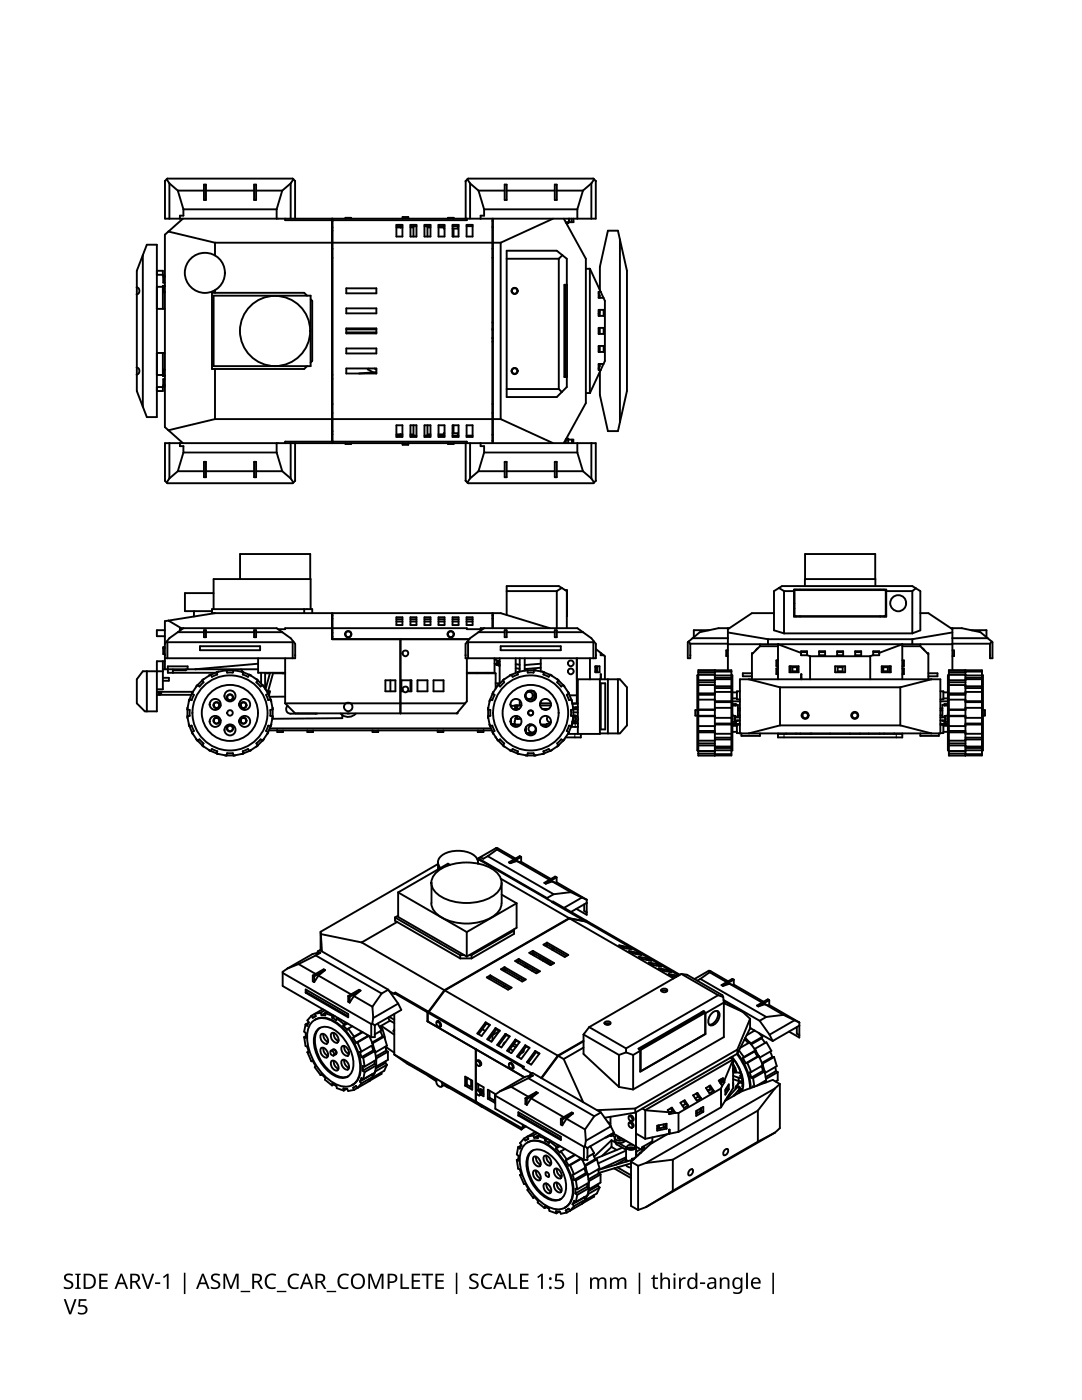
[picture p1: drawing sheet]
<svg xmlns="http://www.w3.org/2000/svg" width="216mm" height="279mm" viewBox="0 0 216 279" stroke-linecap="round" stroke-linejoin="round" font-family="sans-serif">
<g fill="none" stroke="#000" stroke-width=".38">
<path d="M33.3 35.8l.5 .8M33.8 36.6l1.7 1.4M33.8 36.6v7M35.5 38h5.2M35.5 38l1.1 3.8M40.7 36.8h.4v3.1h-.4zM41.1 38h9.6M50.7 36.8h.4v3.1h-.4zM51.1 38h5.2M56.3 38l-1.1 3.8M58 36.6v7M58 36.6l-1.7 1.4"/>
<path d="M58.5 35.8l-.5 .8M93.3 35.8l.5 .8M93.8 36.6l1.7 1.4M93.8 36.6v7M95.5 38h5.2M95.5 38l1.1 3.8M100.7 36.8h.4v3.1h-.4zM101.1 38h9.6M110.7 36.8h.4v3.1h-.4zM111.1 38h5.2M116.3 38l-1.1 3.8M118 36.6l-1.7 1.4"/>
<path d="M118 36.6v7M118.5 35.8l-.5 .8M27.3 57.4a.72 .72 0 0 1 .5 .7 .72 .72 0 0 1-.5 .7M28.5 50.9v30.3M29.3 48.8h2v34.4h-2l-2-5.2v-24zM31.3 54h1.2v1h.4M31.3 57.2h1.2M32.5 58.3h.4M32.5 54.8h-1.2M32.6 57.7h-.1M32.9 55.3h-.3v1.1h.3M32.9 57.2h-.3v1.1"/>
<path d="M32.9 57h-.4v4.6M33.6 46.2l9.3 2.2M36.5 43.6l-3.6 3.2v38.4l3.6 3.2M36.6 41.8v1.2h-.7v.6M42.6 59h19.4v14.1h-19.4zM42.9 48.4h23.3M42.9 48.4v2.6M42.9 57.9v.5M55.2 41.8h-18.6M55.2 41.8v1.8M56.9 43.6v.3h9.3M61.3 59l-.6-.6h-18.4v15.2h18.4l.6-.5"/>
<path d="M62 59.7l.3 .3v12l-.3 .4M66.2 45.4h.2M66.2 44.1h.2M66.2 43.6v44.8M66.2 51.4h.2M66.2 49.6h.2M66.4 46h-.2M66.4 48.4h31.8M66.4 43.6v44.8M69.1 57.5h6v1h-6zM70.1 43.6v-.1h-1.2v.1M79.1 45.4h1.2"/>
<path d="M79.1 44.9h1.2v2.3h-1.2zM79.9 45.1v.3M80.3 45.1h-1.2M81.5 43.6v-.3h-1.2v.3M81.9 44.9h1.2v2.3h-1.2zM81.9 45.4h.6M82.5 45.1v2.1M83.1 45.1h-1.2M84.7 44.9h1.2v2.3h-1.2zM85.3 45.4h.6M85.3 45.1v2.1M85.9 45.1h-1.2"/>
<path d="M87.5 44.9h1.2v2.3h-1.2zM87.5 45.4h1.1M88.6 45.1v.5h.1M88.7 45.1h-1.2M90.3 44.9h1.2v2.3h-1.2zM90.5 45.6v1.6M90.5 43.6v-.1h-1.1v.1M91.4 45.1v.5h-1.1M91.5 45.1h-1.2M92.9 43.6v-7.5l.5-.5h25l.5 .5v7.5h-86v-7.5l.5-.5h25l.5 .5v7.5M93.1 44.9h1.2v2.3h-1.2zM93.2 43.6v.3h-26.8"/>
<path d="M94.3 45.1h-1.2M96.6 41.8v1.2h-.7v.6M98.2 51.4h.2M98.2 49.6h.2M98.2 45.3h.2M98.2 44.1h.2M98.2 43.6v44.8M98.4 43.6v44.8M98.4 48.4h1.5M99.9 48.4v35.2M101.1 51.6h10.4M110.4 43.6l-10.5 4.8"/>
<path d="M111.5 51.6v26M112.2 50.9l-.7 .7M112.5 43.6l4.4 8v28.8l-4.4 8M112.7 56.8v18.4M112.8 56.9h.3v18.2h-.3zM113.1 56.8h-.5v18.4h.5M113.1 56.8v.1M113.1 56.8v-5.2l-2-1.6h-10v29.2h10l2-2v-2M113.4 44.3v.2h-.4M113.5 43.6v.7M114 43.6v.7M114.4 43.6v.7h-1.5"/>
<path d="M115.2 41.8v1.8M115.2 41.8h-18.6M117.7 53.6l3 6.4v12l-.8 1.8M117.7 53.6v24.8M117.7 53.6h-.8M119.4 58.5l.3 .5v.4M119.7 57.9v-4.7l1.6-7.2h2l1.8 8v24l-1.8 8h-2l-1.6-7.2v-4.6M119.9 58.2h-.5v1.2h1M123.7 47.8v36.5M27.3 73.4a.72 .72 0 0 1 .5 .7 .72 .72 0 0 1-.5 .7M31.3 77.2h1.2M31.3 70.4h1.6"/>
<path d="M32.5 70.4v4.6h.4M32.5 74.8h-1.2M32.5 73.7h.4M32.6 74.3h-.1M32.9 73.8h-.3v1.1h.3M32.9 75.7h-.3v1.1h.3M32.9 77h-.4v1h-1.2M32.9 61.6h-1.6M42.9 73.6v10M66.2 74.8h.2M66.2 75.6h.2M69.1 61.5h6v1h-6z"/>
<path d="M69.1 65.5h6v1h-6zM69.1 69.5h6v1h-6zM69.1 73.5h6v1h-6zM69.1 66.3h6M73.5 73.5l-.1 .2 1.1 .6M74.7 73.5l.4 .3M75.1 74.3l-3.5 .2M75.1 65.7h-6M98.2 64.3l.2 .1M98.2 65.6l.2 .1M98.2 65.9h.2M98.4 68.1l-.2 .1"/>
<path d="M98.4 67.5h-.2M98.4 67.4h-.2M111.5 77.6l.6 .6M111.5 77.6h-10.4M113.1 75.1v.1M116.9 78.4h.8M119.4 61.8h1.1v1.2h-1.1zM119.4 65.4h1.1v1.2h-1.1zM119.4 69h1.1v1.2h-1.1zM119.4 62.6l.1 .4M119.5 73.5h-.1M119.5 65.4v1.2"/>
<path d="M119.5 69v1.2M119.5 72.6v.9M119.7 62.2h-.3M119.7 72.6v.5l-.3 .5M119.7 61.8v1.2M119.7 65.4v1.2M119.7 69v1.2M119.9 73.8l-2.2 4.6M120.4 72.6h-1v1.2h.5M33.8 88.4v7.1M33.8 95.5l-.5 .8M35.5 94l-1.7 1.5"/>
<path d="M35.9 88.4v.6h.7v1.3M36.6 90.3h18.6M36.6 90.3l-1.1 3.7M40.7 94h-5.2M40.7 92.2h.4v3h-.4zM42.9 83.6l-9.3 2.3M50.7 94h-9.6M50.7 92.2h.4v3h-.4zM55.2 88.4v1.9M55.2 90.3l1.1 3.7M56.3 94h-5.2M56.3 94l1.7 1.5"/>
<path d="M58 88.4v7.1M58 95.5l.5 .8M58.9 88.4v7.5l-.5 .5h-25l-.5-.5v-7.5h86v7.5l-.5 .5h-25l-.5-.5v-7.5M66.2 86.1h.2M66.2 83.6h-23.3M66.2 88h.2M66.2 88.1h-9.3v.3M66.4 86.7h-.2M66.4 80.6h-.2M66.4 82.4h-.2M66.4 88.1h26.8v.3M70.1 88.4v.2h-1.2v-.2"/>
<path d="M79.1 84.9h1.2v2.3h-1.2zM79.1 86.9h1.2M79.9 86.7v.2M80.3 86.7h-1.2M81.5 88.4v.4h-1.2v-.4M81.9 86.9h1.2M81.9 84.9h1.2v2.3h-1.2zM82.5 86.7h-.6M82.5 84.9v2M84.7 86.9h1.2M84.7 84.9h1.2v2.3h-1.2zM85.3 84.9v2"/>
<path d="M85.9 86.7h-.6M87.5 86.9h1.2M87.5 84.9h1.2v2.3h-1.2zM88.6 86.7h-1.1M88.7 86.5h-.1v.4M90.3 86.5h1.1v.4M90.3 86.9h1.2M90.3 84.9h1.2v2.3h-1.2zM90.5 84.9v1.6M90.5 88.4v.2h-1.1v-.2M93.1 86.9h1.2M93.1 84.9h1.2v2.3h-1.2z"/>
<path d="M93.8 88.4v7.1M93.8 95.5l-.5 .8M95.5 94l-1.7 1.5M95.9 88.4v.6h.7v1.3M96.6 90.3h18.6M96.6 90.3l-1.1 3.7M98.2 83.6h-31.8M98.4 80.6h-.2M98.4 82.4h-.2M98.4 86.8h-.2M98.4 88h-.2M99.9 83.6l10.5 4.8"/>
<path d="M99.9 83.6h-1.5M100.7 92.2h.4v3h-.4zM100.7 94h-5.2M110.7 92.2h.4v3h-.4zM110.7 94h-9.6M112.6 88.2v.2M112.9 87.7h.1M112.9 87.7h1.5v.7M112.9 87.7v.7M113 87.5h.4v.9M114.1 87.7v.7M115.2 88.4v1.9"/>
<path d="M115.2 90.3l1.1 3.7M116.3 94h-5.2M116.3 94l1.7 1.5M118 88.4v7.1M118 95.5l.5 .8M42.6 118.4h-5.7v3.6h5.4M47.9 115.6v-5h14v5M101.1 118h10M111.1 118v7.4M112.1 117.3l-1 .7M112.8 117.8h.3v5.2M112.8 117.8h.1"/>
<path d="M155.4 117.3l1 .7M156.4 118v8.4M158.4 117.7h18.4v5.4h-18.4zM158.4 118h-2M158.5 117.8h18.2v5.2h-18.2zM158.8 117.7v.1M159.6 117.7v.1M160.6 117v-6.4h14l.1 6.4M174.7 115.6h-14.1M175.6 117.7v.1M176.4 117.7v.1M182 118v8.4"/>
<path d="M182 118h-5.3M182.8 117.4l-.8 .6M29.3 134v8M31.6 138.1h-.3M31.6 138.1v.3h.6l-.1-.4-.2 .1M31.9 138.1h-.3M31.9 138.1v.6M31.9 138.7h-.6M32.1 138.1h6.4l-.1 .1M32.5 132v5.6h-1.2M32.5 133.6h19M32.5 135.3h1.2v.6h-1.2"/>
<path d="M32.6 129.4h.3M32.9 129.1h-.3v1.4h.3M32.9 125.8h-1.6v1.2h1.6M32.9 132h-1.6v10h-2.4l-1.6-1.6v-4.8l1.2-1.6h4M33.3 128l.1 .2M33.4 128.2v3.2M33.5 133.6v-.6h3.9v.6M33.5 133.6v.7h9.5M33.6 123.9l2.6 1.5M34.5 133.6v.7M35.9 125.9v-.5h19.3l2.8 2 .9 1.1v2.9h-26M36.6 125.4l-2.8 2-.9 1.1v5.1"/>
<path d="M37.1 133.6v.2h-2.6M37.7 139.8v.2M38.2 138.7h-6.3M38.3 139.7l-.5-.1-.4 2 .4 .1v1.2h-.4l.4 2 .5-.1M38.3 138.4l-.5 1.2M38.7 122v1M39.3 136.8l-.1 .2M39.4 136.7l-1.1 1.7 .4 .3-.5 1M39.4 136.7l.4 .3M39.9 129h12v.8h-12zM40.4 135.8l-1 .9M40.6 135.6l-.1 .1"/>
<path d="M40.7 125.8h.4v1.4h-.4zM40.7 126.2h-5.2M41.9 134.7l-.2 .1M42.3 135.1l-.3-.5-1.7 1.2 .3 .4-.8 .8M42.6 121.6v-6h19.4v6M42.9 122.4l-10 1.6v4.5M43.3 134.1v.5l-1.1 .5M43.3 134.1l1.9-.4 .1 .5M43.3 134.2l-1.3 .5M43.6 134.1h-.2M44.9 133.8h.1M45.1 133.8h-.2"/>
<path d="M45.3 134.2h1.1M46.6 133.8h-1.4M46.9 133.8h-.2M46.9 133.8h.1M48.1 133.6l.4 .5M48.2 134l.2 .1M48.2 134v.1M48.5 134.2l1.3 .5M48.5 134.1l-.1 .5 1.1 .5M48.5 134.1l-1.9-.4-.1 .5M49.5 135.1l.3-.5 1.7 1.2-.3 .4M49.9 134.7l.2 .1"/>
<path d="M50.7 125.8h.4v1.4h-.4zM50.7 126.2h-9.6M51.1 136.2l.9 .8M51.2 135.6l.1 .1M51.4 135.8l1 .9M51.5 131.4v2.9h5.4M51.5 132.5l-12.6 1.1M52 137l.4-.3 1.1 1.7-.4 .3M52.1 134.3v2.1M52.5 136.8l.1 .2M52.9 134.4v3M52.9 134.4h1"/>
<path d="M52.9 134.3v.1M53.1 138.7l.4 1 .5-.1M53.1 137.8l.8 .2-.2 .8M53.3 138.1l.1 .1M53.5 138.4l.5 1.2M53.9 134.3l-.9 3.3M54 139.6l.4 2M54.1 139.8v.1M54.1 139.9v.1M54.5 134.4h2.4M54.5 134.3l-1 3.6M56.3 134.3v.1"/>
<path d="M56.3 126.2h-5.2M56.9 131.4v9M56.9 139l-3.1 .1M58.4 128.2h-25M58.4 128.2v3.2M58.5 128l-.1 .2M58.9 130.8h.1M60.7 121.6v.8M62.3 122.4v-.8h-20v.8h23.9v5.2h27.4M66.2 126.3h.2M66.2 125.4h-9.3v.2h-1.4M66.2 127.1h.2"/>
<path d="M66.4 122.8h-.2M66.4 123.4h-.2M66.4 125.4h26.8v.2h2.7M76.9 135.8h2v2.2h-2zM77.9 135.8v2.2M79.1 123.2h1.2v1.5h-1.2zM79.1 123.6h1.2M79.1 124h1.2M79.9 127.6v14.8M81.3 138h.8v-2.2h-2v2.2h.4M81.9 135.8v2.2M81.9 123.6h1.2"/>
<path d="M81.9 124h1.2M81.9 123.2h1.2v1.5h-1.2zM83.3 135.8h2v2.2h-2zM84.7 123.6h1.2M84.7 124h1.2M84.7 123.2h1.2v1.5h-1.2zM86.5 135.8h2v2.2h-2zM87.5 123.6h1.2M87.5 124h1.2M87.5 123.2h1.2v1.5h-1.2zM90.3 123.2h1.2v1.5h-1.2zM90.3 123.6h1.2"/>
<path d="M90.3 124h1.2M92.9 130.8h.1M93.1 123.2h1.2v1.5h-1.2zM93.1 123.6h1.2M93.1 124h1.2M93.2 131.4v8.6l-2 2.4M93.2 134.4h5.7v3M93.3 128l.1 .2M93.4 128.2v3.2M95.2 134.3v.1M96.6 125.4l-2.8 2-.9 1.1v2.9h26v-2.9l-.9-1.1-2.8-2h-19.3v.5M97 134.3v.1"/>
<path d="M97.4 134.3v.1M97.7 139.9v.1M97.7 139.8v.1M97.8 139.6l-.4 2 .5 .1M97.8 139.6l.5 .1M98.2 125.4v-3h-31.8v5.2M98.3 138.4l-.5 1.2M98.4 122.8h-.2M98.4 123.4h-.2M98.4 125.4v-3h1.5l9.8 3M98.5 138.1l-.1 .1M98.7 131.6l.9 .4"/>
<path d="M98.7 131.4v2.9h-5.5M98.7 132.4l.4 .2M99.1 132.7l.3 .1M99.2 132l-.1 .6h-.1M99.2 132l-.1 .6M99.2 132h.4M99.3 136.8l-.1 .2M99.4 132.8l.3 .1M99.6 132l-.2 .8M99.6 132l.1 .1M99.6 132h.1M99.7 132.5v.4"/>
<path d="M99.7 132.6v.2M99.7 131.4v5M99.7 136.4h-.8M99.8 137l-.4-.3-1.1 1.7 .4 .3-.5 1M99.9 129h12v.8h-12zM100.4 135.8l-1 .9M100.6 136.2l-.8 .8M100.6 135.6l-.1 .1M100.7 125.8h.4v1.4h-.4zM100.7 126.2h-5.2M101.1 122.7v-5.7h10.4l1.6 1v7.4M101.9 134.7l-.2 .1"/>
<path d="M102.3 135.1l-.3-.5-1.7 1.2 .3 .4M102.9 133.4l.8 .1M102.9 131.4v2.9M102.9 132.5l.8 .2M103.3 134.1l.1 .5M103.3 134.1l1.9-.4 .1 .5h1.2M103.3 134.2l-1.3 .5M103.3 134.6l-1 .5M103.6 134l-.2 .1M103.6 134v.1M103.7 131.4v2.6M103.7 139.8v1"/>
<path d="M104.7 131.4v2.4M104.9 138.5v.7M104.9 133.8h.1M105.1 139.6h1.6M105.1 133.8h-.2M106.4 137.9h-1M106.5 138h-1.2M106.6 133.8h-1.4M106.6 138v1.6M106.8 138.2v1.3M106.9 133.8h-.2M106.9 133.8h.1"/>
<path d="M107 139.2l-.1-.6v.6M107 139.1h.1M107.9 132.5l-3.2 .2M107.9 131.4v2.6M107.9 133.3l-3.2 .2M108.2 134.1h.2M108.4 134.6l1.1 .5M108.5 134.2l1.3 .5M108.5 134.1l-1.9-.4-.1 .5M108.5 134.1l-.1 .5M109.5 135.1l.3-.5 1.7 1.2-.3 .4M109.9 134.7l.2 .1"/>
<path d="M110.7 125.8h.4v1.4h-.4zM110.7 126.2h-9.6M111.2 136.2l.8 .8M111.2 135.6l.1 .1M111.4 135.8l1 .9M112.4 136.7l1.1 1.7-.4 .3 .4 1 .5-.1 .4 2M112.4 136.7l-.4 .3M112.5 136.8l.1 .2M113.3 138.1l.1 .1M113.5 138.4l.5 1.2M113.7 138.8h1.4M114.1 139.8v.2"/>
<path d="M115.1 131.4v9h-.9M115.1 135.6h8.6l1.4 1.6v7.6l-1.4 1.6h-4M115.3 135.6v7.6M116.3 126.2h-5.2M117.7 131.4v4.2M118.4 128.2h-25M118.4 128.2v3.2M118.5 128l-.1 .2M118.8 133.2h.3v.8h-.3M118.8 133h.8v1.2h-.8zM118.9 129.5l1.8 1.5v4.6M118.9 130.8h.1"/>
<path d="M119.1 133v.2M119.1 134v.2M119.7 135.6v10.9h-6.4M119.9 135.6v-1v1M119.9 130.3v.5h.5M119.9 136.4h.9v9.2h-.9zM119.9 135.4h.1M120.4 130.7v.1M121.3 135.6v10.8M123.3 135.6v10.8M137.4 128l.3 .5M137.7 130.8h.1"/>
<path d="M138.2 127.4h7M139.3 134.8h-.2v15h.2M139.3 139.6h3.3M139.3 138.7h3.3M139.3 136.2h3.3M139.3 138.4h3.3M139.3 134.6h.1M141.5 125.8h-3.1v1.4M142.6 134.6h-3.3M142.6 136.7h-3.3M142.6 135.8h-3.3M142.6 134.1h-3.3"/>
<path d="M142.6 134v.1M142.6 133.8h3.3v17h-3.3M142.6 133.8l-3.3-.1v9.1M142.6 134.8h3.5v15l-3.5-.1M142.6 134.1v.7M142.6 134.8v15.6M142.6 133.8v.2M142.6 139.9v.1M145.2 128.6h44.8M145.2 129.8h-.3v1.1h.3M145.2 128.6v5.2M145.2 128.5v.1"/>
<path d="M145.2 126.2l8 1.4M145.2 125.4v3.1M145.5 125.4h-2.1l-3.8 .8-2.4 2v3.2h.5v-2.9h7.5M145.9 138.1h-3.3M145.9 134h-3.3M145.9 139.9h-3.3M145.9 137.3h-3.3M145.9 137h-3.3M145.9 135.5h-3.3M145.9 135.3h-3.3M146.1 140h1.5M146.1 138.2h.9"/>
<path d="M147 139.4h-.9M147.6 138h-.6v1.6h.6M147.6 135.6h40v10.8h-40zM149.4 135.6l6.2 1.6M150 134.4h-1.8v.6h1.8M150.2 130.4h-.2v5.2M151.2 129.4l-.4 .4M151.6 129l-1.6 1.6M151.6 128.6v.4M153.2 127.6h28.8M153.2 127.6v1M154.4 122.4h-4.4l-4.8 3.2"/>
<path d="M155.2 129h-3.6M155.2 128.6v7M155.2 128.6l4.6 1.7M155.2 128.6h.1M155.2 133.4h-.3v1.1h.3M155.2 131.8h-.3v1.1h.3M155.6 137.2h24M155.6 137.2v7.6M156.4 126.4l-2-.6v-7.8l1.6-1h26l1.6 1v7.8l-1.6 .6M157.5 133h1.8v1.2h-1.8zM157.8 133v1.2M158.1 133.2h1v.8h-1z"/>
<path d="M158.4 121.4l.1 .1M158.4 120.4h.1M158.5 122.9h-.1M158.8 123v.1M159 133.2v.8M159.6 123v.1M159.8 135.4h.1M159.8 130h1.2v.7l-1.2 .1zM159.8 130.1h1.2M159.8 135.6l.1-1v1M161 130.7v.1M161 130.7l.6 .3"/>
<path d="M161.6 131v4.6M163.4 130h1.2v.8h-1.2zM163.4 130.1h1.2M166.6 133h2v1.2h-2zM167 130h1.2v.8h-1.2zM167 130.1h1.2M167.1 133.2h1v.8h-1zM170.6 130h1.2v.8h-1.2zM170.6 130.1h1.2M173.6 131h-12M173.6 131v4.6M174.2 130h1.2v.8h-1.2z"/>
<path d="M174.2 130.1h1.2M174.2 130.7v.1M174.2 130.7l-.6 .3M175.6 123v.1M175.9 133h1.8v1.2h-1.8zM176.1 133.2h1.1v.8h-1.1zM176.3 133.2v.8M176.4 123v.1M176.8 122.8h-.1M177.5 133v1.2M179.6 137.2v7.6M180 128.6h.1"/>
<path d="M180 128.6l-4.6 1.7M180 133.4h.4v1.1h-.4M180 131.8h.4v1.1h-.4M180 128.6v7M182 127.6v1M182 126.4h-25.6M183.6 129l1.6 1.6M183.6 122.4h1.6l4.8 3.2M183.6 129h-3.6M183.6 128.6v.4M184 129.4l.4 .4M185 130.4h.2v5.2"/>
<path d="M185.2 134.4h1.9v.6h-1.9M185.9 135.6l-6.3 1.6M187.6 138h.6v1.6h-.6M187.6 140h1.5M188.2 138.2h.9M189.1 139.4h-.9M189.3 133.7h3.3v17.1h-3.3zM189.3 134.8h-.2v15h.2M189.3 139.6h3.3M189.3 138.7h3.3M189.3 136.2h3.3M189.3 138.4h3.3"/>
<path d="M189.3 135.8h3.3M189.7 125.4h2.2l3.7 .8 2.4 2v3.2h-.5v-2.9M190 129.8h.4v1.1h-.4M190 125.4v8.3M190 126.2l-8 1.4M190 128.5h7.5M192.6 133.8h3.3v6.1M192.6 139.9v.1M192.6 133.8h.1M192.6 134.1v.1M192.6 137h.1M192.6 138.4h.1"/>
<path d="M192.6 134.6h-3.3M192.6 136.7h-3.3M192.6 134.8h3.5v15l-3.5-.1M192.6 134.1h-3.3M193.8 125.8h3v1.4M195.9 139.9v.2M195.9 138.1h-3.3M195.9 134h-3.3M195.9 139.9h-3.3M195.9 137.3h-3.3M195.9 137h-3.3M195.9 135.5h-3.3"/>
<path d="M195.9 135.3h-3.3M197.1 127.4h-7.1M197.5 130.8h.1M197.9 128l-.4 .5M37.4 141.3v.1M37.4 143.1v.2M37.4 143.3h.1M37.4 141.6v1.3M37.4 141.3h.1M37.7 144.6v.1M37.8 144.9l.5 1.2M38.2 144.8l.5 1.1-.4 .3 1.1 1.6"/>
<path d="M38.4 146.3l.1 .1M39.2 147.5l.1 .2M39.4 147.8l.4-.2 .4 .4 .4 .4-.3 .4M39.4 147.8l1 1M40.3 148.8l1.7 1.1 .3-.4M40.5 148.9l.1 .1M41.7 149.7l.2 .1M42 149.9l1.3 .5M42.2 149.5l1.1 .4M43.4 149.9l-.1 .5M43.4 150.4l.2 .1M44 143.6v.2"/>
<path d="M44 140.7v.2M44.9 150.7v.1M45.1 150.8h-.2M45.3 150.3h1.1M45.3 150.3l-.1 .5-1.9-.4M46.5 150.3l.1 .5 1.9-.4M46.6 150.8h-1.4M46.9 150.8h-.2M46.9 150.7v.1M47.8 140.7v.2M47.8 143.6v.2M48.4 150.4l-.2 .1"/>
<path d="M48.4 149.9l.1 .5M49.5 149.5l-1.1 .4M49.8 149.9l-1.3 .5M50.1 149.7l-.2 .1M51.2 148.4l.3 .4M51.3 148.9l-.1 .1M51.5 148.8l-1.7 1.1-.3-.4M52.4 147.8l-1 1M52.6 147.5l-.1 .2M53.1 145.9l.4 .3-1.1 1.6-.4-.2-.9 .8M53.4 146.3l-.1 .1M53.7 145.8h44.4"/>
<path d="M53.8 145.4h44.2M54 144.9l-.5 1.2M54 144.9l-.5-.1-.4 1.1M54.1 144.6v.1M54.4 141.3v.1M54.4 143.1v.2M54.4 141.6v1.3M54.4 141.6l-.5 .1v1.2h.5l-.4 2M55.3 145.8v.3h1.2v-.3M56.9 140.4l2 2h32.4v-.2M57.4 140.9a.92 .92 0 0 0-.2 1 .92 .92 0 0 0 .8 .6M58 142.4h5"/>
<path d="M61.3 145.8v.3h1.2v-.3M63.3 142.4l-.3 .1M67.9 142.4a2.08 2.08 0 0 0 3.1 0M68.3 142.7v.6l-14 .2M69.3 142.4h.3M74.3 145.8v.3h1.2v-.3M87.3 145.8v.3h1.2v-.3M92.8 140.4h-35.9M95.3 145.8v.3h1.2v-.3M97.4 141.3v.1M97.4 141.6v1.3M97.4 143.1v.2"/>
<path d="M97.4 143.3h.1M97.4 141.3h.1M97.7 144.6v.1M97.8 144.9l.5 1.2M97.8 141.7v1.2M97.9 142.8l-.5 .1 .4 2M98.2 144.8l.5 1.1-.4 .3 1.1 1.6 .4-.3M98.3 144.8l-.5 .1M98.4 146.3l.1 .1M98.9 147.1l.1 .1M99.2 147.5l.1 .2M99.4 147.8l1 1"/>
<path d="M99.8 147.6l.8 .8M100.3 148.8l1.7 1.1 .3-.4M100.5 148.9l.1 .1M100.6 148.4l-.3 .4M101.7 149.7l.2 .1M102 144.5h.1M102 144.5h.7M102 143.5h.1M102 143.5v1M102 149.9l1.3 .5M102.1 144.7h1.7M102.3 149.5l1 .4"/>
<path d="M102.8 140.8l-.9 .1M102.9 143.4v.1M103 141.5h.1M103 140.8a.45 .45 0 0 0 .1 .7M103 142.9l-.3 1.1v.7M103.1 140.8h.3l-.3 .3 .2 .4a.36 .36 0 0 1-.3-.3 .36 .36 0 0 1 .1-.4zM103.1 141.5h.1M103.1 142.9l.1 .6 .7-.1M103.2 140.8h-.4v.7h.3M103.3 141.5h-.1M103.3 141.5l-.8 .1M103.4 149.9l-.1 .5"/>
<path d="M103.4 150.4l.2 .1M103.6 141.5h-.6v.2M103.7 140.8h.1M103.9 144.6l-1.1 .1M104 140.8h-.7M104.9 150.7v.1M105 145.1v1.2M105 146.3h1.8M105.1 150.8h-.2M105.1 146.5h1.6M105.4 144.7h1M105.7 144.6h.1"/>
<path d="M105.7 146.3v.2M106.2 144.6h-.6M106.5 150.3h-1.2l-.1 .5-1.9-.4M106.5 150.3l.1 .5 1.9-.4M106.6 150.8h-1.4M106.9 150.7v.1M106.9 150.8h-.2M107.9 140v.4h2M107.9 144.6h1.1v.5M108 144.7h1M108.2 141.5h1.2M108.3 141.5h.6v.2"/>
<path d="M108.4 150.4l-.2 .1M108.4 149.9l.1 .5M108.9 144.7v.4M109.3 143a.69 .69 0 0 0-.1 .8 .69 .69 0 0 0 .7 .3M109.5 149.5l-1.1 .4M109.8 149.9l-1.3 .5M109.8 144.1h.1M109.8 144.5h-.7v.5M109.9 140.8h.1M109.9 140.8h-2.1M110.1 149.7l-.2 .1M111.2 148.4l.3 .4"/>
<path d="M111.3 148.9l-.1 .1M111.5 148.8l-1.7 1.1-.3-.4M112.4 147.8l-1 1M112.4 147.8l-.4-.2-.8 .8M112.6 147.5l-.1 .2M113.4 146.3l-.1 .1M114 144.9l-.5 1.2M114.1 144.6v.1M114.1 144.4h1.2v.7h-1.4M114.3 144.1h-.1M114.4 141.3h.1M114.4 142.8a.66 .66 0 0 1 .5 .8 .66 .66 0 0 1-.7 .5"/>
<path d="M114.4 143.2v.5l-.2 .3M114.4 142.9a.63 .63 0 0 1 .4 .6 .63 .63 0 0 1-.5 .6M114.4 142.8a.73 .73 0 0 1 1 .7 .73 .73 0 0 1-1.1 .6M114.4 143.3h.1M114.4 141.6v1.3M114.4 143.1v.2M114.4 141.6l-.5 .1v1.1l.5 .1-.4 2-.5-.1-.4 1.1 .4 .3-1.1 1.6M114.9 141.1v.3h-.5v-.1M115.3 141.1l-1 .1M115.3 143.8v.6M115.3 145.1v1.4M115.3 142.2h-.9"/>
<path d="M115.3 141.6h-.9M115.3 140.4l-1.1 .1M115.9 146.5v.7h-3.1M139.1 141.7h-.4v1.1h.4M139.3 142.9v7.9l3.3-.1M139.3 142.8v.1M139.3 149.9h.1M139.3 146.2h3.3M139.3 147.8h3.3M139.3 141.7h3.3M139.3 144.9h3.3M139.3 148.4h3.3"/>
<path d="M139.3 149.9h3.3M139.3 150.4h3.3M142.6 144.6h3.3M142.6 141.6h-3.3M142.6 142.8h-3.3M142.6 145.9h-3.3M142.6 142.9h-3.3M142.6 148.8h-3.3M142.6 146.1v.1M142.6 147.5v.1M142.6 148.8h.1M142.6 150.4v.1"/>
<path d="M142.6 150.5v.2M142.6 146.4h3.3M142.6 143.3h3.3M142.6 144.4h3.3M142.6 149.3h3.3M142.6 150.5h3.3M142.6 149h3.3M142.6 141.6h.1M145.9 141.3h-3.3M145.9 147.2h-3.3M145.9 140.1h-3.3M145.9 147.6h-3.3"/>
<path d="M146.1 142.5v.2M146.1 146.1h.9M146.1 144.4h.7M146.1 144.9h.9M146.1 140.5h.7v.3h-.7M146.1 142.7h.1M146.1 142.9h.6M146.7 144.1h-.6M146.8 140.7h.4v2.5M146.8 144.5h.8M146.8 144v.5h-.7M146.9 143.2l-.2-.3-.2 .6 .2 .6 .2-.3"/>
<path d="M147.2 142.8h.4M147.2 143.8l-.3 .1M147.6 143.2h-.9v.6M147.6 144.7h-.6v1.6h.6M147.6 141.4h-.4M147.6 141.8h-.4M147.6 143.8h-.9M147.9 146.4v.5h3.7v-.5M155.2 146.4v.1M155.2 146.5h24.8M155.6 144.8h24M155.6 144.8l-6.2 1.6"/>
<path d="M156.9 146.4v.1M158.9 146.4v.1M159.7 146.4v.1M161.7 146.4v.1M161.9 146.4v.1M165.6 146.4v.1M169.6 146.4v.1M171.6 146.4v.1M173.3 146.4v.1M175.5 146.4v.1M176.4 146.4v.1M178.4 146.4v.1"/>
<path d="M179.6 144.8l6.3 1.6M180 146.4v.8h-24.8v-.7M183.6 146.4v.5h3.7v-.5M187.6 143.2h.9M187.6 144.5h.8M187.6 144.7h.6v1.6h-.6M187.6 142.8h.4M187.6 141.4h.4M188 143.8l.4 .1M188 141.8h-.4M188.2 144.9h.9M188.2 146.1h.9"/>
<path d="M188.4 143.2l.1-.3 .1 .1 .1 .5-.2 .6-.1-.3M188.4 144v.5h.7M188.4 140.7h-.4v2.5M188.5 143.2v.6M188.5 142.9h.6M188.5 143.8h-.9M189.1 142.5v.2M189.1 144.4h-.7M189.1 144.1h-.6M189.1 140.5h-.7v.3h.7M189.1 142.7h.1M189.3 149.9h.1"/>
<path d="M189.3 146.2h3.3M189.3 147.8h3.3M189.3 141.7h3.3M189.3 144.9h3.3M189.3 148.4h3.3M189.3 149.9h3.3M189.3 150.4h3.3M192.6 146.4h3.3M192.6 143.3h3.3M192.6 141.6h.1M192.6 144.4h3.3M192.6 149.3h3.3"/>
<path d="M192.6 150.5h3.3M192.6 149h3.3M192.6 144.6h3.3M192.6 141.6h-3.3M192.6 142.8h-3.3M192.6 146.1v.1M192.6 142.9h-3.3M192.6 145.9h-3.3M192.6 148.8h-3.3M195.9 140.1v10.7h-3.3M195.9 141.3h-3.3M195.9 147.2h-3.3"/>
<path d="M195.9 140.1h-3.3M195.9 147.6h-3.3M196.1 141.7h.4v1.1h-.4M79.4 178.1v4.9l13.7 7.9M79.4 178.1l13.7 7.9M86.1 176.2v4M86.9 174.3a9.4 9.4 0 0 1 8.4-2 5.8 5.8 0 0 1 4.7 3.2 3.2 3.2 0 0 1-2 3.5 10.7 10.7 0 0 1-10.6-.4 2.71 2.71 0 0 1-.5-4.3zM87.4 172.4l-23.4 13.6M87.4 172.1v1.4M89.8 172.6l-.4-.2-10 5.7M95.3 171.5l14.9 8.5M95.4 172.4v-.2a2.19 2.19 0 0 0-1.8-2 5.8 5.8 0 0 0-5.9 1 1.54 1.54 0 0 0 .2 2"/>
<path d="M95.4 172.1v.2M95.5 171.3l13.7 7.9M95.5 171.3v.3M97.3 170.9l-.9 .5-.5-.3-.4 .2M97.3 170.9l13.2 7.6M99 169.2l.2 .3M99 169.2l.4 .1 3.5 2M99 169.2l-3.8 2.2M99.2 169.5l3.4 2M99.2 169.5l-1.9 1.4M100 175.4l13.6 7.8M100.1 176.2v4"/>
<path d="M100.1 178.5l3 1.8M103.1 171.8l6.5 3.8M103.1 171.8l-1.3 .5M104 171l-.3-.1-2.2 1.2 .3 .2M104 172l5.9 3.4M104 171l-2.2 1.3M104 171v1.2l-.9-.4M109.2 179.2l.2 .3M110.2 175.9l3.7 2.1M110.2 175.9l-1.3 .5M110.5 178.5l-1.3 .7M111.1 175.1l-.3-.2-2.2 1.3 .3 .2"/>
<path d="M111.1 176.1l6 3.5M111.1 175.1l-2.2 1.3M111.1 175.1v1.1l-.9-.3M113.9 178l-3.4 .5M113.9 178l2.2 1.1M116.1 179.1l1 .5M116.1 179.1l-3.6 2.1M117.1 179.6v3l-2.1-1.2M56.4 194.2l17.7 10.2M57.4 193.3l-1 .7v2.8l17.7 10.2M59.6 192.4l3.4 2M59.6 192.4l-2.2 .9"/>
<path d="M61 197.5l8.5 4.9v.6l-8.5-4.9zM61.2 198l-.2 .1M61.2 198l8.3 4.8M61.2 197.6v.4M62.4 194.7l.3 .2M62.4 194.7v1.1l.3 .2M62.7 194.9v1.1M63 190.7l13.2 7.6M63 190.7l-3.4 1.7M63.4 189.9l.4-.3 13.7 7.9M63.4 189.9v.4l.5-.1M63.4 190.1l-1.1 .3-4.9 2.9"/>
<path d="M63.4 189.9l.5 .3M63.5 194.7l6.5 3.8M63.5 194.7l-.8 1.3M63.9 190.2l-.9 .5M64 186v3.7M64 186v.4M64 186.4l8.2 1.7M64 186.4l.2 3.5M64.9 193.6l-.3-.2-2.2 1.3M64.9 193.6l-2.2 1.3M64.9 193.6l-1.4 1.1M69.5 198.8l.3 .1"/>
<path d="M69.5 198.8v1.1l.3 .2M69.8 198.9v1.2M70.6 198.8l-.8 1.3M70.6 198.8l3.7 2.1M71.9 197.7l-.2-.2-2.2 1.3M71.9 197.7l-2.1 1.2M71.9 197.7l-1.3 1.1M72.2 188.1l16.5 9.5M76.2 198.3l-1.9 2.6M77.5 197.5l-1.3 .8M77.5 197.5l2 2.8M77.7 197.8l1 .6v-.2"/>
<path d="M78.7 198.2l6.6 3.8M78.7 198.2l.2-.1 6.6 3.8M78.8 183.1v.7l13 7.5M78.8 183.1l13 7.5M79.2 184l-7 4.1M79.4 182.7l-.6 .4M86.1 180.3a4.1 4.1 0 0 0 2.9 3.2 10.5 10.5 0 0 0 9.7-.9 3.1 3.1 0 0 0 1.4-2.3M88.7 197.6l-3.2 4.3M88.8 197.7l22.5 13M88.8 197.7l-3.2 4.2M91.8 191.3h2.3M91.8 190.6v.7"/>
<path d="M91.8 190.6h.8M93.1 186v4.9M93.6 190.6h.5M94.1 190.6v.7M97.1 195.1l.7-.4 4.3 2.4-.7 .4zM97.8 195l-.3 .3M97.8 195l3.9 2.3M97.8 194.7v.3M100 193.4l.7-.4 4.2 2.5-.7 .4zM100.7 193v.4M100.7 193.4l3.9 2.3M100.7 193.4l-.4 .2"/>
<path d="M100.8 196.8l-.3 .2M101 193.6l-.3 .2M102.6 185.5v.9l-8.5 4.9M102.6 185.7l-8.5 4.9M102.8 191.8l.7-.4 4.2 2.4-.7 .4zM103.1 180.3l-10 5.7M103.1 180.3v4.9l-10 5.7M103.5 191.4v.4M103.5 191.8l3.9 2.2M103.5 191.8l-.1 .3M103.7 195.1l-.4 .3M104.8 192.6v.4"/>
<path d="M105.5 193h-.7M105.6 190.2l.7-.4 4.3 2.4-.7 .4zM106.3 190.1l-.3 .3M106.3 190.1l3.9 2.3M106.3 189.8v.3M106.4 190.2v.4M106.5 193.5l-.4 .2M106.6 190.3v.4M107.7 191l.1 .4M108.3 191.3l.1 .5M108.4 191.4l-.1 .1M108.4 191.4v.4"/>
<path d="M108.4 188.5l.8-.4 4.2 2.5-.7 .4zM109.2 188.1v.4M109.2 188.5l3.9 2.3M109.2 188.5l-.4 .2M109.2 191.8h.1M109.2 191.8v.4M109.2 191.8l-.3 .2M109.6 192v.4M110.2 189.1v.4M110.4 189.2v.4M113.6 183.2l-24.9 14.4M113.6 183.2l3.1 .7"/>
<path d="M113.6 183.3l3.2 .6M113.6 183.3l20.8 12M113.6 183.3l-24.8 14.4M116.6 180.5v1.3l.5 .3M116.8 183.9l.2-.1 18.7 10.7M116.8 183.9l18.7 10.8M117 183.7l-6.6-3.8-.3 .1 6.6 3.9M117 183.7l-.3 .2M117 183.7v.1M117.1 180.2l-3.2 1.8M123.5 188.7l1.7 .3 .8 .5-1.6-.4zM125.2 189l-.2 .3"/>
<path d="M125.5 189.8l1.7 .3 .8 .5-1.6-.3zM127.2 190.1l-.2 .3M127.5 190.9l1.6 .4 .9 .5-1.7-.4zM129.1 191.3l-.1 .3M129.5 192.1l1.6 .3 .9 .5-1.7-.3zM131.1 192.4l-.1 .3M131.5 193.2l1.6 .3 .8 .5-1.6-.3zM132 197.5l.2-.2a.63 .63 0 0 1 .9 .4 .68 .68 0 0 1-.6 .3 .68 .68 0 0 1-.6-.3zM132 197.9l.5-.2 .6 .2M133.1 193.5l-.1 .4M135.1 194.7l-1.7-.3 .9 .5 .6 .1M135.1 194.7l.1 .1"/>
<path d="M135.1 194.7l-.1 .2M136 194.4l7.3 4.2M136 194.4l-18.4 10.6M136 194.4l1.1 .1 7.1 4.1 .1 .4M139.7 195.4l-.6 .3M139.7 195.4l13.2 7.6M141.4 193.7l-2.8 1.7M141.4 193.7l.4 .1 3.5 2M141.4 193.7l.2 .3M141.6 194l3.4 2M141.6 194l-1.9 1.4M143.3 198.6l1 .4"/>
<path d="M143.3 198.6l-18.4 10.6M144.3 199l.1 1.1M144.4 199.6l7.2 4.1M144.4 199.7l3.8 2.2M145.6 196.3l6.5 3.8M145.6 196.3l-1.4 .5M146.4 195.5l-.3-.1-2.1 1.2 .2 .2M146.4 195.5l-2.2 1.3M146.4 196.5l6 3.4M146.4 195.5v1.2l-.8-.4M153.5 199.6l-.3-.2-2.2 1.3 .3 .1M153.5 199.6l-2.2 1.2"/>
<path d="M153.5 199.6v1.1l-.9-.3M60.7 207l.3 .1M60.7 207l.3 1.8 .3 .1M61 204.4l.3 .3M61 204.4l-.3 1.5 .3 .3M61 206.2v.9M61 206.8l-.3 .2M61.3 208.9l.3 1.1M61.3 210l.8 1.8h.3l.6 1-.2 .2 1.2 1.6M61.6 209.8l-.3 .2M61.6 204.1l-.6 .3M61.6 209.9l-.3 .1"/>
<path d="M62.1 202.7l-.8 .9a.94 .94 0 0 1 0 1.2M62.1 202.7l.3 .4M62.3 204a3.4 3.4 0 0 1 4.3-.1 11.6 11.6 0 0 1 5.2 10.1 2.97 2.97 0 0 1-4.4 2.5 11.2 11.2 0 0 1-6.1-10.5l.5-1.5zM62.8 202.3l-.7 .4M62.8 202.3l.2 .5-.3 .1M62.9 203.5a4.2 4.2 0 0 1 4.6 .8 11.6 11.6 0 0 1 4.5 9.6 3.4 3.4 0 0 1-1.6 2.6M63 203.4l-.2 .1M63 202.8l-.6 .4M63.3 205.5a2.7 2.7 0 0 1 3.6 .2 8.4 8.4 0 0 1 3.5 7.7 2.22 2.22 0 0 1-3.5 1.4 8.2 8.2 0 0 1-4.2-8.2zM63.9 205.1a3.6 3.6 0 0 0-.9 3.8 8.2 8.2 0 0 0 4.7 6l1.2 .1 .6-.2M64 214.6l.1-.2 .8 .7M64 202.1l-1.2 .2"/>
<path d="M64.1 206.4a1.27 1.27 0 0 1 1.1 1.9 1.27 1.27 0 0 1-1.1-1.9zM64.1 209.1a1.27 1.27 0 0 1 1.1 1.9 1.27 1.27 0 0 1-1.1-1.9zM64.1 202.6h.8M64.2 214.4l-.2 .2M64.4 201.4l-1.6 .9M64.5 209.1l.2 1 .7 .6M64.5 206.3a1.67 1.67 0 0 0 .9 1.7M64.8 201.6l-.8 .5M64.9 202.2l1.3 .5M64.9 202.2v.4M64.9 215.1v.4l1.3 1.1M65.3 201.9l-1.1 .7-.2-.5"/>
<path d="M65.3 201.9l-.4 .3M66 209.7a.61 .61 0 0 1 .5 1 .61 .61 0 0 1-.5-1zM66.2 206.2a1.27 1.27 0 0 1 1.1 1.9 1.27 1.27 0 0 1-1.1-1.9zM66.2 211.7a1.27 1.27 0 0 1 1.1 1.9 1.27 1.27 0 0 1-1.1-1.9zM66.2 202.7l.1 .4 .6-.3M66.3 203.2l.8 .4M66.3 216.3l.8 .4M66.3 216.3l-.1 .3M66.4 209.5a.66 .66 0 0 1 .6 .9M66.4 202.6l-.2 .1M66.5 209.4l-.5 .3M66.5 209.5a.59 .59 0 0 1 .6 .9"/>
<path d="M66.6 216.4l-.4 .2M66.6 211.7l.2 1 .7 .6M66.6 206.2l.2 .9 .7 .7M66.9 209.5h-.1M67 210.4l-.4 .2M67.1 216.7l.1 .5 1.4 .5M67.2 210h-.1M67.2 203.2l-.1 .4M67.2 203.2l1.4 1.2M67.4 203.1l-.2 .1M67.6 207.6l-.2 .1M68.3 211.5a1.27 1.27 0 0 1 1.1 1.9 1.27 1.27 0 0 1-1.1-1.9z"/>
<path d="M68.3 208.8a1.27 1.27 0 0 1 1.1 1.9 1.27 1.27 0 0 1-1.1-1.9zM68.5 204.7l.8 .8M68.5 217.2l.8 .1-.7 .4M68.5 217.2l.1 .5M68.7 211.5a1.67 1.67 0 0 0 .9 1.6M68.7 208.7l.2 1 .7 .7M69.1 204.1l-.5 .3M69.3 217.3l.2 .4 1.2-.2M69.3 204.2l-.8 .5 .1-.3M69.5 205.3l1.2 1.6M69.5 205.3l-.2 .2M69.7 210.1l-.3 .1"/>
<path d="M70.3 204.8l-.8 .5M70.4 207.1l.6 1M70.5 217.1l.2 .4M70.5 216.4l-.2 .1M70.7 206.9l-.2 .2M71 216.7l-.6 .4M71 208.1l2.6-1.4zM71 216.7l.3 .4M71 216.7l-.2 .2M71.3 208l.8 1.9M71.3 217.1l-.6 .4M71.8 209.9l.3 1.1"/>
<path d="M72.1 215.1l-.3 .8M72.1 216.2l-.8 .9M72.1 209.9h-.3M72.1 215.1l.4 .3M72.3 205.9l-1.6 1M72.4 206l-1.9 1.1M72.4 212.8v.9M72.4 212.7l.4 .2M72.5 211.1l.3 1.8M72.8 214l-.3 1.4M73.2 206.5l.2 .3M73.7 206.8l.7 1.7"/>
<path d="M73.7 215.7l-2.4 1.4M73.7 206.8l.1 .2M73.8 215.6l-.1 .1M73.8 215.6v.1M73.8 207h.1M73.9 206.9l-.1 .1M74.1 204.4v2.6M74.2 214.5l-2.4 1.3 .3 .4M74.2 214.5l.2 .4M74.2 208.7l.3 .9M74.2 214.5h-.1M74.3 204.3l-.2 .1"/>
<path d="M74.3 204.3l.5 .3M74.3 200.9l.2 2.3M74.3 215h.1M74.3 215l-.5 .6M74.3 208.2h.1M74.3 208.2l.1 .2M74.4 214.9l-.1 .1M74.4 208.5l.4 1.2M74.4 208.5l-2.3 1.4M74.4 214.9l-2.3 1.3M74.5 209.6l.3 .1M74.5 209.6l-2.4 1.4 .4 .1"/>
<path d="M74.5 203.2l-.2 1.1M74.7 211.7v.6M74.8 204.6h.1M74.8 214.1l-.4 .7M74.8 204.6v2.4h-.7M74.8 206.5h.1M74.8 209.7h.1M74.8 209.7l.3 1.8M74.8 209.7l-2.3 1.4M74.8 209.9l.1 .1M74.9 213.8h.1M74.9 210h.1"/>
<path d="M74.9 213.8l-.1 .1M75 212.9h.1M75 211.2h.1M75.1 211.5v1.1M75.1 211.2v.2M75.1 212.7v.2M75.1 212.6h.1M75.1 212.6l-.4-.3-2.3 1.4 .4 .3M75.1 212.6l-.3 1.5-2.3 1.3M75.1 212.6l-2.3 1.4M75.1 211.5l-2.3 1.4M75.4 204.3l.7 1.3-1.3 .8"/>
<path d="M75.9 205.8l.4 1M76 214.1l.1 .2-2.4 1.4M76 204.8l.5 1 .3 1.5M76.1 204.7l2.6 1.8M76.1 204.7v.1M76.3 206.8l.4 .1M76.3 206.8l-2.1 1.2M76.7 206.9l.5 1.8-2.3 1.3M76.7 206.9l-2.4 1.3M76.9 212.1l.3 .4M76.9 212.1l-1.9 1.2M76.9 208.9l.1 .8"/>
<path d="M76.9 208.9l1.8 1.2M77 211.8l-.1 .4M77.2 212.5l-2.3 1.3M77.2 212.5l-.5 1.2-2.4 1.3M77.3 209.1l-.3 .2M77.4 203.1l.4 .7M77.4 209.9v1.6l-2.3 1.4M77.4 209.9l-2.3 1.3M77.4 209.9l-.4-.2-2 1.2M77.7 202.9l1 .6M78.6 205.7h.1M78.7 205.4l-.2 .3"/>
<path d="M78.7 204.2l-.9-.5-1.7 1M78.7 205.7l-.1 .1M78.7 210.5l2.5 1.8 5.9 3.3M78.7 202.4v8.1M79.5 200.3l-5 2.9M79.5 200.3l.6 1.2-5.3 3.1M85.3 202v1.8M85.3 203.8l19.3 11.2M85.4 203.8h-.1M85.4 202.1l18.9 10.9M85.4 202.1v1.8M85.4 214.7l1.7 1.1"/>
<path d="M85.5 201.9l-.2 .1M85.6 201.9l18.9 11M85.6 201.9l-.2 .2M87.1 204a.59 .59 0 0 1 .8 .1 .59 .59 0 0 1-.1 .8h-.1M87.2 203.9a.68 .68 0 0 1 .5 1 .68 .68 0 0 1-.5-1zM87.2 215.4a.95 .95 0 0 0 .9 1.5 .67 .67 0 0 0 0-1M87.3 203.8l-.1 .1M87.4 203.8h.1M87.4 203.8l-.2 .1M87.8 204.9h.1M88 204.8l-.2 .1M88.6 216.5l15.4 8.9"/>
<path d="M88.7 216.6l.9 .5M88.7 216.5l-.6 .4M92.8 214.9l1.4 .8v1.8l-1.4-.8zM93.2 216.5l.7 .4 .1-.1M93.2 215.1v1.4M93.2 216.5l-.4 .2M93.2 215.3l.1-.1zM93.2 215.2v.1M93.3 215.2h.1M94 215.6v1.2M94 216.8l.2 .1M94.9 219.8l1.2 1"/>
<path d="M94.9 209.4v10.4M94.9 219.8l9.2 5.3M95 209.4v10.5l-16.3-9.4M95.1 217.6v-1.4l1.4 .8v1.8l-.6-.3-.2 .1M95.1 217.6a.66 .66 0 0 1 .6 1 .66 .66 0 0 1-.6-1zM95.1 211.8a.66 .66 0 0 1 .6 .9 .64 .64 0 0 1-.6-.9zM95.3 217.5a.64 .64 0 0 1 .6 .3 .64 .64 0 0 1 0 .7M95.3 211.6a.66 .66 0 0 1 .6 1M95.4 217.5l-.3 .1M95.4 211.6l-.3 .1M95.4 216.4v1M95.7 217.6v-.2a.45 .45 0 0 1 .5 .2 .45 .45 0 0 1-.1 .6"/>
<path d="M95.8 217.6l.2-.1 .1 .2 .1 .2-.1 .2M95.9 217.5l-.2 .1 .1-.1a.4 .4 0 0 1 .4 .2 .4 .4 0 0 1-.1 .4h-.1M95.9 212.6l-.2 .1M96 218.1l.5 .3M96.2 218l-.2 .1M96.2 205.4l.6 .4M96.9 204l.8 .5-1.6 2.2-.9-.4zM96.9 204l.2 .3M97.1 204.3l.6 .3M97.1 204.3l-1.6 2.1M97.3 217.5l1.5 .8v1.8l-1.5-.8zM97.7 219.1l1.1 .6"/>
<path d="M97.7 217.7v1.4M97.7 219.1l-.4 .2M98.2 206.5l.1 .1M98.3 206.6v1M98.8 218.7l17.7 10.2M98.9 205.2l.8 .5-1.6 2.2-.9-.5zM98.9 205.2l.2 .2M99.1 205.4l.6 .3M99.1 205.4l-1.6 2.1M99.6 205.8l-1.3 .8M99.8 217.8l-1 .6v2.9l17.7 10.2M100.8 208l-.3 .2v.3"/>
<path d="M100.9 206.3l.8 .5-1.6 2.2-.9-.5zM100.9 206.3l.1 .2M101 206.5l.6 .4M101 206.5l-1.5 2.2M101.1 206.6l-.1 .1M101.6 212.3l.1-.1a.66 .66 0 0 1 .7 .3 .66 .66 0 0 1-.1 .8h-.1M101.6 212.3a.68 .68 0 0 1 .6 1 .68 .68 0 0 1-.6-1zM101.8 212.1l-.1 .1M101.8 209.3l.6 .4M101.9 212.1l-.3 .2M102 216.9l3.4 2M102 216.9l-2.2 .9"/>
<path d="M102.3 213.2h.1M102.3 208.7l.6 .3M102.4 213.1l-.2 .1M102.6 208.3l.6 .4M102.8 207.5l.2 .2M102.8 207.5l.9 .5-1.7 2.2-.8-.5zM103 207.7l.6 .3M103 207.7l-1.6 2.1M104.3 209.8l.1 .1M104.3 213v.2M104.3 213.2l1.8 1M104.5 209.6v.3l-.5 .3"/>
<path d="M104.5 212.9l-.2 .1M104.5 212.9l-.2 .3M104.8 208.6l.2 .2M104.8 208.6l.9 .5-1.7 2.2-.8-.5zM104.8 219.2v1.1l.3 .2M104.8 219.2l.3 .2M105 208.8l.6 .4M105 208.8l-1.6 2.2M105.1 219.4v1.1M105.4 215.2l-3.4 1.7M105.4 215.2l13.2 7.6M105.8 214.4l.5-.3 13.6 7.9"/>
<path d="M105.8 214.4v.4l.5-.1M105.8 214.6l-1 .3-5 2.9M105.8 214.4l.5 .3M106 219.2l6.5 3.7M106 219.2l-.9 1.3M106.3 214.7l-.9 .5M106.8 209.8l.2 .2M106.8 209.8l.8 .4-1.6 2.3-.9-.5zM107 210l.6 .3M107 210l-1.6 2.1M107.3 218.1l-.3-.2-2.2 1.3M107.3 218.1l-1.3 1.1"/>
<path d="M107.3 218.1l-2.2 1.3M111.3 210.7l-3.3 4.4M111.4 210.7l-3.3 4.5M111.4 210.7l1.1 .7M112.5 211.4l3.9 8.6M116.4 206.5v3.8l7.1 6.6M116.4 207.8l-5 2.9M116.4 209.1l-3.9 2.3M116.4 207.7l-5.1 3M116.4 206.5l7.1 4M117.6 205l7.3 4.2M117.6 205l-1.2 1.5"/>
<path d="M120.7 204a.8 .8 0 0 1 1.1 .2 .68 .68 0 0 1-.6 .4 .68 .68 0 0 1-.6-.4zM120.7 204.4l.8-.2 .3 .2M123.5 216.9l2.8 .5M123.5 210.5v6.4M124.9 209.2v.8M124.9 210l1.4 .5M124.9 210l-1.4 .5M126.3 210.5v6.9M127.6 209.4l.2 .1M127.6 209.4v.2M127.7 209.7l-1.4 .8M127.7 213.7l.1 .1"/>
<path d="M127.8 209.5v4.3M136.4 219.7l.4 .6M138.3 218.6l.7 1.1 .9-.5M138.3 218.6l.9-.5 .7 1.1M138.4 218.6h-.1M138.9 218.2l.4 .7M139.3 218.9l-.6 .3M139.3 218.9l.6 .3M139.9 202.1l.1 .2M140.1 201.9l.2 .1M140.2 201.9h.1M140.3 202v.1"/>
<path d="M140.3 202h.1M140.6 202.1l-.2-.3-13 7.5 .3 .4M140.7 202.1l-.2-.1-12.9 7.4M140.7 206.3l-12.9 7.5M140.7 202.1l-12.9 7.4M140.7 206.3l.1 .1M140.7 202.2h.1M140.7 202.1v4.2M140.8 206.4l-13.1 7.5v-4.2M140.8 202.2v4.2M140.9 217.1l.8-.5 .7 1.1-.8 .5zM141.5 216.8l.4 .6"/>
<path d="M141.8 217.3l-.6 .3M141.9 217.4l-.6 .3M141.9 217.4l.5 .3M141.9 202.3a.98 .98 0 0 1 1.6-.3 2.13 2.13 0 0 1-1.6 2.7 .76 .76 0 0 1-.6-1.1zM143.1 201.8a2.05 2.05 0 0 1-1.6 2.7M143.6 216l.3 .1M143.7 215.5l.1 .3-.1 .2M143.9 216l-.2 .1M143.9 217.2v3.8M143.9 217.2l-8.5 4.9M143.9 215.4v.7M144 215.3l.2 .5"/>
<path d="M144 216l-.1 .1M144.1 216.7h.1M144.1 216.7l-.2 .5M144.2 215.8l.4 .2M144.2 215.8l-.4 .5M144.4 200.2l3.8 1.7M144.4 200.1l-3.6 2.1M144.4 200.1v6.9l-18.1 10.4M144.6 216l-.5 .7M144.6 215.6l-.3-.4-.9 .5 .7 1M144.6 215.6v.4M144.9 217.3l.5 .1"/>
<path d="M144.9 217.2l-.2 .6M145.1 219l.1 .1M145.2 218.9h.2M145.4 218.5l.3 .1M145.4 216.4v1l-.7 1.1v-1zM145.7 211.2l.6 .2M146 211a7.4 7.4 0 0 1 2.1 5.8M146 210.9a8.2 8.2 0 0 1 2.2 6.3l-.1 .6M146.2 211.2l-.2 .1M146.3 216.1v.5M146.3 213.6l.1 .4M146.3 212.4l.4 .7 .2 .9"/>
<path d="M146.3 213.3v.4M146.3 211.4v.1M146.3 211.4l-17.6 10.2M146.3 212.6l.5 1.2-.2 .2M146.3 211.5l-1.7 4.1M146.3 215.4l1.1 .4M146.3 213.9l1.6 .2M146.3 214.7l1.1 .4M146.3 211.5v5.7l-2.4 3.8M146.4 218.6h.2M146.8 217.3l-.1-.3a.56 .56 0 0 1 .8-.1 .56 .56 0 0 1 .1 .8h-.4M147 217l.4 .1 .1 .4-1.2 1.3"/>
<path d="M147 210.4a12.1 12.1 0 0 1 2.6 6.8M147.1 217l-2.4 2.6M147.1 209.5l-20.3 11.7M147.1 210.3l-20.3 11.8M147.1 209.5v.8M147.2 210.3a11.5 11.5 0 0 1 2.6 6.9M147.4 215.1v.7M147.4 215.1l.7 .1M147.4 216.2a.55 .55 0 0 1 .8 0v.1M147.4 215.8l.7 .1M147.4 216.2l-.6 .6M147.5 209.6l.9 1.4"/>
<path d="M147.6 215.8l-.2 .3M147.7 209.1l1.9-1.1 1.2 1.6M147.7 214v.2M147.8 214l-.2 .1M148 214.5l-.3 .2 .3 .2M148 217.4l-.5 .7M148.1 217.2l-.4 .4M148.1 215.2v.7M148.1 215.2h.1M148.2 201.9l1.5 1.4M148.2 216.2a.47 .47 0 0 0-.5-.2 .47 .47 0 0 0-.4 .4M148.2 215.9h-.1"/>
<path d="M148.2 211.2l.6 1M148.6 207.5l.7 .7M148.6 207.5h-.1M148.7 207.2l-.1 .3M148.7 207.1l.9 .9M149.1 212.1l-.3 .1M149.1 212.1l.8 1.8M149.6 214l.3 1.1M149.7 203.3v1.9l-2.6 5.1M149.7 205.1l4.5 2.7M149.7 203.3l-2.6 6.2M149.7 208.2l.1 .1"/>
<path d="M149.8 208.3h.1M149.8 205.2l-.2 .1M149.9 213.9l-.3 .1M150.2 216.8v.2M150.2 216.8l.2 .1M150.3 215.2l.2 1.7M150.3 205.5l.2 .2M150.5 209.8l.6 1.1M150.6 205.7l-1.6 .9M150.6 209.3l2.3-1.3 1 1.7-2.3 1.4M150.6 209.3v.1M150.6 209.3l.1 .2"/>
<path d="M150.8 209.6l.6 1.2M150.8 209.6l-2.6 1.6 .2-.2M150.8 209.6l-2.4 1.4M150.8 209.6h.1M151.2 210.8l-2.4 1.4M151.4 206.1l.7 .8M151.4 210.8h-.2M151.4 210.8h.1M151.4 210.8l.2 .3M151.4 210.8l-2.3 1.3M151.5 210.9l.1 .2M151.6 211.1l.6 1.5-2.3 1.3"/>
<path d="M151.6 203.7l2 2.8M151.6 211.1h.1M151.9 212.8l.3 .9M152 207.2l.7 1M152 207.2l-2.1 1.2M152.1 212.3h.1M152.1 212.3l.1 .1M152.1 206.9l-2.3 1.4M152.1 206.9l-.1 .3M152.2 212.6l.4 1.2M152.5 215.8v.4M152.6 213.8l-.4-.1-2.3 1.4 .4 .1"/>
<path d="M152.6 213.8h.1M152.6 213.8l.3 1.8-2 1.1M152.6 213.8l-2.3 1.4M152.6 214l.1 .1M152.6 200.4l3.7 2.1M152.6 200.4l-1.3 .4M152.6 214.1h.1M152.8 215.3h.1M152.9 215.3v.1M152.9 215.6v.4M152.9 203l-1.3 .7M153.5 200.6l6 3.4v3.1l-2.1-1.2"/>
<path d="M153.6 206.5l.6 1.3M153.7 209.9l.4 1M154.5 211l-.4-.1-2.1 1.2M154.5 211l.5 1.8-2.3 1.3M154.5 211l-2.4 1.3M154.6 217.2l-3.4 4.4M154.6 217.2l-25.7 14.9M154.7 213l.1 .8M155.2 214l-.4-.2-2 1.1M155.2 214v1.6l-.4 .2M155.2 214l-2.3 1.3M155.6 216.3v8.9l-1 .8"/>
<path d="M155.6 216.3l-1 .9M155.6 216.3l-1.4-.8-6.2 2.3-3.3 1.9M156.3 202.5l-3.4 .5M156.3 202.5l2.2 1.1M158.5 203.6l-4.9 2.9M158.5 203.6l1 .5M159 205v1.3l.5 .3M159.5 204.7l-5.3 3.1M103.1 231.5l.3 1.8 .3 .1M103.1 231.5l.4 .1M103.4 228.9l-.3 1.5 .4 .3v.9M103.4 228.9l.3 .3"/>
<path d="M103.4 222l8.5 4.9v.6l-8.5-4.9zM103.5 231.3l-.4 .2M103.6 222.5l8.3 4.8M103.6 222.5l-.2 .1M103.6 222.1v.4M103.7 233.4l.4 1M103.8 234.5l.7 1.8 .3-.1M104 234.3l-.2 .2M104 228.6l-.6 .3M104.1 228.6l-.4 .6M104.1 234.4l-.3 .1M104.1 225.1l-.1 .3"/>
<path d="M104.3 224.4v.5M104.3 224.9l-.2 .2M104.5 227.2l-.7 .9 .3 .4M104.5 227.2l.3 .4M104.7 228.4a3.4 3.4 0 0 1 4.3 0 11.7 11.7 0 0 1 5.2 10.1 2.99 2.99 0 0 1-4.4 2.5 11.1 11.1 0 0 1-6-10.5l.5-1.5zM104.7 224.7l-.4 .2M104.8 236.3l.6 1M104.9 224.8l-.9 .6M105.4 228a4.2 4.2 0 0 1 4.6 .8 11.6 11.6 0 0 1 4.4 9.6 3.3 3.3 0 0 1-1.5 2.5M105.4 227.9l-.1 .1M105.4 227.3l-.6 .3M105.4 237.2l-.2 .3 1.2 1.6"/>
<path d="M105.7 230a2.71 2.71 0 0 1 3.6 .1 8.3 8.3 0 0 1 3.5 7.8 2.23 2.23 0 0 1-3.5 1.4 8.1 8.1 0 0 1-4.1-8.2zM106.3 229.6a3.6 3.6 0 0 0-.9 3.8 8.2 8.2 0 0 0 4.7 6l1.2 .1 .6-.2M106.4 239.1l.2-.3 .7 .8M106.4 226.6l-1.2 .2 .2 .5-.3 .1M106.4 226.6l.2 .5M106.6 233.6a1.27 1.27 0 0 1 1.1 1.9 1.27 1.27 0 0 1-1.1-1.9zM106.6 230.8a1.27 1.27 0 0 1 1.1 1.9 1.27 1.27 0 0 1-1.1-1.9zM106.6 227.1l.7 .1M106.7 238.9l-.3 .2M106.8 225.9l-2.3 1.3M106.9 233.6a1.67 1.67 0 0 0 1 1.6M106.9 230.8l.2 1 .8 .7"/>
<path d="M107.2 226.1l-.8 .5M107.3 226.7l.4-.3-1.1 .7M107.3 226.7l.1 .4M107.3 226.7l1.4 .5M107.4 239.6l-.1 .4 1.4 1.1M108.7 236.2a1.27 1.27 0 0 1 1.1 1.9 1.27 1.27 0 0 1-1.1-1.9zM108.7 230.7a1.27 1.27 0 0 1 1.1 1.9 1.27 1.27 0 0 1-1.1-1.9zM108.7 227.2v.4l.6-.3M108.7 227.6l.9 .5M108.9 227.1l-.2 .1M108.9 233.9a.61 .61 0 0 1 .6 1 .61 .61 0 0 1-.6-1zM109 230.6a1.67 1.67 0 0 0 .9 1.7"/>
<path d="M109 236.2a1.67 1.67 0 0 0 .9 1.6M109.6 227.7v.4M109.6 227.7l1.4 1.1M109.8 227.6l-.2 .1M110 232.1l-.2 .1M110.7 233.3a1.27 1.27 0 0 1 1.1 1.9 1.27 1.27 0 0 1-1.1-1.9zM110.7 236.1a1.27 1.27 0 0 1 1.1 1.9 1.27 1.27 0 0 1-1.1-1.9zM110.9 229.2l.8 .8 .2-.2M111.1 233.2a1.63 1.63 0 0 0 1 1.7M111.1 236a1.63 1.63 0 0 0 1 1.7M111.5 228.6l-.5 .2M111.8 228.7l-.9 .5 .1-.4"/>
<path d="M111.9 229.8l1.2 1.6M111.9 223.3v1.1l.3 .2M111.9 223.3l.3 .1M112.1 234.6l-.3 .1M112.2 223.4v1.2M112.7 229.3l-.8 .5M112.9 231.6l.6 1M113 223.3l3.7 2.1M113 223.3l-.8 1.3M113.8 232.5l.7 1.9M113.8 232.5l-.3 .1M114.2 234.4l.4 1.1"/>
<path d="M114.4 222.2l-.3-.2-2.2 1.3M114.4 222.2l-2.2 1.2M114.4 222.2l-1.4 1.1M114.5 234.4h-.3M114.6 239.6l-.4 .7M114.6 239.6l.3 .3M114.7 230.4l-1.6 1M114.8 230.5l-1.9 1.1 .2-.2M114.8 237.2v1M114.8 237.2l.4 .1M114.9 235.6l.3 1.7M115.2 238.5l-.3 1.4"/>
<path d="M115.6 231l.2 .3M115.8 231.3l.2-.1-2.2 1.3M115.8 231.3l-2.3 1.3M116.1 231.3l.8 1.7M116.2 231.3v.2M116.2 231.5h.1M116.4 231.4l-.2 .1M116.5 228.9v2.6M116.6 239l-2.4 1.3 .3 .4M116.6 239l.3 .4M116.6 238.9l-.1 .1M116.6 233.2l.3 .9"/>
<path d="M116.7 228.8l-.2 .1M116.7 228.8l.5 .3M116.7 225.4l.2 2.3M116.7 239.5h.1M116.7 232.7h.1M116.7 239.5l-.5 .6M116.8 232.7v.2M116.8 239.4v.1M116.9 233l.3 1.2M116.9 233l-2.4 1.4M116.9 239.4l-.2 .1M116.9 239.4l-2.4 1.3"/>
<path d="M116.9 227.7l-.2 1.1M117.2 236.2l-.1 .7M117.2 238.6l-.3 .7M117.2 231h.1M117.2 229.1v2.4h-.7M117.2 234.2h.1M117.2 234.2l-.3-.1-2.3 1.4 .3 .1M117.2 234.2l.3 1.8-2.3 1.3M117.2 234.2l-2.3 1.4M117.3 234.4v.1M117.3 234.5h.1M117.3 238.3h.1"/>
<path d="M117.3 238.3v.1M117.5 235.7h.1M117.5 237.3v.1M117.5 237.1l-.3-.3-2.4 1.4 .4 .3M117.5 235.7v.2M117.5 236v1.1M117.5 237.2v.2M117.5 237.1h.1M117.5 237.1l-.3 1.5-2.3 1.3M117.5 237.1l-2.3 1.4M117.8 228.8l.8 1.3-1.4 .8M118.3 230.3l.4 1.1"/>
<path d="M118.4 238.6l.2 .2-2.4 1.4M118.6 222.8l-1.9 2.6M119.1 231.4l-2.3 1.3M119.1 231.4l.5 1.8-2.3 1.3M119.1 231.4l-.3-.1-2.1 1.2M119.3 233.4l.2 .8M119.4 236.3l-.1 .3M119.6 237l-.3-.4-1.9 1.2M119.6 237l-.5 1.2-2.3 1.3M119.6 237l-2.3 1.3M119.8 234.4v1.6l-2.3 1.4M119.8 234.4l-2.3 1.3"/>
<path d="M119.8 234.4l-.3-.2-2.1 1.2M119.9 222l-1.3 .8M119.9 222l2 2.8M121.3 224l.5 .3M121.3 226.7v.1M121.6 226.6l.3 .1M121.7 226.6l-1 .5M121.8 222.9v1.8M121.9 226.4v.3M121.9 224.8l-5 2.9M121.9 224.8l.6 1.2-5.3 3.1M122 227.6v1.3"/>
<path d="M122 227.6l-3.4 3.2M122 228.9l-1.9 1.8M122 228.9l1.1 .6M122 227.6l.9 .4M122.2 226.6l.5 .3M122.3 226.2l5.7 3.3 .1-.5 2.1-1.2M122.6 233.2l3.3 1.9M122.6 226.3l-.7 .4M122.6 227.6a1.23 1.23 0 0 0 1.7 .4M122.7 227.1v.4M122.9 227.9l.2 .5M123 226.6a.46 .46 0 0 0-.3 .7 1.36 1.36 0 0 0 1.6 .2"/>
<path d="M123.1 228.4l1.8 1.1M123.2 233l2.7 1.5M123.4 228.1l1.5 .9v2.3l-2 1.1M123.4 226.9l-.2 .2 .1 .1 .4 .1 .3-.1M124.2 229l-5.5 2.3M124.5 227.4l-.1 .1M124.9 227.7l-.5 .3M124.9 231.3l.4 .4M124.9 231.4v.4M124.9 231l-5.4 2.5M124.9 229.6l-5.6 2.6M124.9 231.3l.3 .5"/>
<path d="M124.9 232.5a.99 .99 0 0 0 1 .5M125.2 229.2l.5-.2h.5l.4 .2M125.4 229.3l.7-.2 .3 .2M125.5 224.1a.68 .68 0 0 1 .6 1 .68 .68 0 0 1-.6-1zM125.5 222.8a.68 .68 0 0 1 .6 1 .68 .68 0 0 1-.6-1zM125.7 223.9a.66 .66 0 0 1 .6 1M125.7 222.6a.68 .68 0 0 1 .6 1M125.8 223.9l-.3 .2M125.8 222.6l-.3 .2M125.9 232.2l-6.4 1.9M125.9 231.8l1.4 .9M125.9 231.8v8.9l1.4 .8"/>
<path d="M126.3 228.5h-.4a.55 .55 0 0 0-.7 .6 .88 .88 0 0 0 1.5-.3l-.1-.1M126.3 224.9l-.2 .1M126.3 223.6l-.2 .1M126.4 231.4l-7 2.1M126.4 231.4l-.3-.1v.2M126.8 221.2v.9M126.8 222.1l-6.1 1M126.8 221.2l-7.7 .4M126.9 222v6.8M126.9 226.2l1.8 1.1M126.9 228.9a1.15 1.15 0 0 1-2 .1M126.9 228.9v1.8a.8 .8 0 0 1-.8 .6"/>
<path d="M126.9 230.5l.4 .1M126.9 229.8h.1M127 229.8v.7M127.3 232.7v8.8M127.8 229.4l-.8 .4M127.9 230h-.2l-.2 .4M128.2 221.2l.5 .4M128.3 228.8l.2 .1M128.5 228.9v.6M128.5 228.9l-.4 .3M128.7 221.6h.1M128.7 221.6l.1 5.7"/>
<path d="M128.7 221.6l4.8 .4M128.9 232.1l-1.6 .6M130 227.9h.1M130.2 227v1.1M131.1 224.7l1.9-.4v.9l-1.9 .4zM131.4 224.6l.1 .6M131.5 225.2l-.4 .1M131.5 224.6v.6M132.4 224.4v.6l-.9 .2M132.8 224.3v.6M132.8 224.9l.2 .3M132.8 224.9l-.4 .1"/>
<path d="M133.2 226.4l-3.3 1.9-4 3.5M133.5 222l-.3-.5 .9-.5 .7 1.1M133.5 222v.4l1.3-.3M133.5 226.1h.1M133.6 226.1h-.1M133.6 225.5l-.1 .1M133.6 225.9l-.1 .1M133.8 221.2l.4 .6M134.2 221.7l-.7 .3M134.2 221.8l.6 .3M134.2 221.8l-.7 .3M134.3 231.4l-5.4 .7"/>
<path d="M134.3 237.6l-5.4 3.3M134.3 231.4v6.2M134.8 222.1h.1M134.8 222.1h.6M135.4 222.1v3.8M135.4 225.9l-1.8 .4v-.9l-.1 .9-4.8 1M135.8 220.1l.8-.5 .7 1-.8 .5zM136.8 220.3l.5 .3M136.8 220.3l-.6 .4M137.7 233.5l.4-.1a.76 .76 0 0 1 .1 .8 .76 .76 0 0 1-.7 .4 .79 .79 0 0 1 .2-1.1zM138.9 222.1l.1 .1M138.9 221.7l1.4-.8v1l-1.4 .8z"/>
<path d="M139 222.2h-.1M139 221.7v.5M139.8 221.2v.6l-.8 .4M139.9 221.2v.4M139.9 221.6l.4 .3M139.9 221.6l-.1 .1M143.9 221l-8.5 4.9M144.6 229.5l.6-.2a.83 .83 0 0 1-.8 1.2 .8 .8 0 0 1 .2-1zM151.2 227.8l-16.9 9.8M151.2 221.6l-16.9 9.8M151.2 221.6v6.2M154.6 226l-3.4 1.8"/>
<path d="M154.6 226l-25.7 14.9M108.7 240.7l.9 .6v.4l1.4 .4M108.7 240.7v.4M109 240.9l-.3 .2M110.9 241.7a.89 .89 0 0 1 1 .5l1.2-.2M110.9 241.7l.1 .4M111.7 241.8l-.7 .3M112.9 241.5l.2 .5M112.9 240.9l-.1 .1M113.5 241.2l-.3 .2M114.5 240.7l-.7 .9-.3-.4-.6 .4M116.2 240.2l-3.1 1.8"/>
<path d="M116.2 240.1h.1M116.2 240.1v.1M128.9 240.9l-1.6 .6"/>
<circle cx="40.9" cy="54.4" r="4"/>
<circle cx="102.7" cy="58" r=".56"/>
<circle cx="102.7" cy="58" r=".61"/>
<circle cx="54.9" cy="66" r="7"/>
<circle cx="102.7" cy="74" r=".56"/>
<circle cx="102.7" cy="74.1" r=".61"/>
<circle cx="45.9" cy="139.2" r=".61"/>
<circle cx="45.9" cy="139.2" r=".55"/>
<circle cx="45.9" cy="138.9" r="1.1"/>
<circle cx="69.5" cy="126.6" r=".63"/>
<circle cx="69.5" cy="126.6" r=".57"/>
<circle cx="80.9" cy="130.4" r=".58"/>
<circle cx="80.9" cy="137.6" r=".58"/>
<circle cx="89.9" cy="126.6" r=".63"/>
<circle cx="89.9" cy="126.6" r=".58"/>
<circle cx="105.6" cy="138.8" r=".72"/>
<circle cx="105.9" cy="138.9" r="1.11"/>
<circle cx="113.9" cy="134" r=".57"/>
<circle cx="113.9" cy="132.4" r=".57"/>
<circle cx="179.2" cy="120.4" r="1.59"/>
<circle cx="42.9" cy="144" r="1.11"/>
<circle cx="42.9" cy="140.6" r="1.11"/>
<circle cx="43.2" cy="140.7" r=".56"/>
<circle cx="43.2" cy="143.8" r=".56"/>
<circle cx="43.2" cy="140.7" r=".62"/>
<circle cx="43.2" cy="143.8" r=".61"/>
<circle cx="45.9" cy="145.4" r=".61"/>
<circle cx="45.9" cy="142.3" r="5.6"/>
<circle cx="45.9" cy="145.7" r="1.1"/>
<circle cx="45.9" cy="142.3" r=".55"/>
<circle cx="45.9" cy="145.4" r=".55"/>
<circle cx="45.9" cy="142.3" r="7.5"/>
<circle cx="48.6" cy="140.7" r=".56"/>
<circle cx="48.6" cy="143.8" r=".56"/>
<circle cx="48.6" cy="140.7" r=".62"/>
<circle cx="48.6" cy="143.8" r=".62"/>
<circle cx="48.8" cy="144" r="1.11"/>
<circle cx="48.8" cy="140.6" r="1.11"/>
<circle cx="69.5" cy="141.1" r=".86"/>
<circle cx="103" cy="144" r="1.1"/>
<circle cx="103" cy="140.6" r="1.1"/>
<circle cx="105.9" cy="142.3" r="5.6"/>
<circle cx="105.9" cy="145.7" r="1.11"/>
<circle cx="105.9" cy="142.3" r="7.5"/>
<circle cx="105.9" cy="142.3" r=".52"/>
<circle cx="105.9" cy="142.3" r=".49"/>
<circle cx="106.2" cy="145.5" r=".72"/>
<circle cx="108.8" cy="144" r="1.1"/>
<circle cx="108.8" cy="140.6" r="1.1"/>
<circle cx="160.6" cy="142.8" r=".69"/>
<circle cx="160.7" cy="142.8" r=".55"/>
<circle cx="170.5" cy="142.8" r=".69"/>
<circle cx="170.6" cy="142.8" r=".55"/>
</g>
<path d="M55.3 145.4v.4M96.5 145.4v.4M114.7 146.5v.7M114.8 144.4v.7M156.4 146.5v.7M178.8 146.5v.7M123.1 228v.4M124.4 227.5v.5" fill="none" stroke="#000" stroke-width=".2"/>
<g fill="#000">
<path d="M12.7 259.3h.4l.9 2.6 .9-2.6h.4l-1.1 3h-.4zM12.9 254.5a1.44 1.44 0 0 1 1.7-.2l-.2 .3h-.1a.64 .64 0 0 0-.8-.1 .64 .64 0 0 0-.3 .6l.5 .4a.93 .93 0 0 1 .9 1.1 .93 .93 0 0 1-1.3 .7l-.6-.2v-.3a1.08 1.08 0 0 0 1.5-.2 1.08 1.08 0 0 0-1-.9 .8 .8 0 0 1-.3-1.2zM15 254.2h1.1v.2l-.4 .1v2.4l.4 .1v.2h-1.1v-.2l.4-.1v-2.4l-.4-.1zM19.8 254.2h1.7v.3h-1.3v1h1.2v.3h-1.2v1.1h1.3v.3h-1.7zM28.2 254.2h.4l.9 2.6 .9-2.6h.4l-1.1 3h-.4zM30.9 255.9h1.1v.4h-1.1zM32.5 254.8l.8-.6h.3v3h-.3v-2.6l-.6 .5zM42.2 254.5a1.44 1.44 0 0 1 1.7-.2l-.1 .3h-.2a.64 .64 0 0 0-.7-.1 .64 .64 0 0 0-.4 .6l.2 .3a1.24 1.24 0 0 1 1.3 1.2 1.31 1.31 0 0 1-1.9 .5v-.3a1.08 1.08 0 0 0 1.5-.2 1.08 1.08 0 0 0-1.1-.9 .8 .8 0 0 1-.3-1.2zM44.6 254.2h.5l1 2.5 1-2.5h.5v3h-.4l.1-2.6-1.1 2.6h-.3l-1-2.6v2.6h-.3zM48 257.6h1.9v.3h-1.9zM53.2 254.6a1.69 1.69 0 0 1 1.9-.3l-.1 .4a1.19 1.19 0 0 0-1.5 .1 1.19 1.19 0 0 0-.2 1.4 1.15 1.15 0 0 0 1.7 .6v.3a1.56 1.56 0 0 1-1.9-.3 1.56 1.56 0 0 1-.1-1.9zM55.2 257.6h1.9v.3h-1.9z"/>
<path d="M57.8 254.6a1.7 1.7 0 0 1 1.9-.3l-.2 .4a1.19 1.19 0 0 0-1.4 .1 1.19 1.19 0 0 0-.2 1.4 1.15 1.15 0 0 0 1.7 .6v.3a1.56 1.56 0 0 1-1.9-.3 1.56 1.56 0 0 1-.1-1.9zM65.2 257.6h1.9v.3h-1.9zM67.7 254.6a1.69 1.69 0 0 1 1.9-.3l-.1 .4-.8-.2a1.24 1.24 0 0 0-.9 1.6 1.24 1.24 0 0 0 1.7 .7v.3a1.56 1.56 0 0 1-1.9-.3 1.56 1.56 0 0 1-.1-1.9zM73.5 254.2h.6l.9 2.5 1-2.5h.5v3h-.4l.1-2.6-1.1 2.6h-.3l-1-2.6v2.6h-.3zM79.9 254.2h.4v2.7h1.3v.3h-1.7zM82.1 254.2h1.7v.3h-1.3v1h1.3v.3h-1.3v1.1h1.3v.3h-1.7zM84.1 254.2h2.3v.3h-.9v2.7h-.4v-2.7h-1zM86.9 254.2h1.7v.3h-1.3v1h1.2v.3h-1.2v1.1h1.3v.3h-1.7zM93.8 254.5a1.43 1.43 0 0 1 1.6-.2l-.1 .3h-.2a.64 .64 0 0 0-.7-.1 .64 .64 0 0 0-.4 .6l.6 .4a.93 .93 0 0 1 .9 1.1 .93 .93 0 0 1-1.3 .7l-.6-.2v-.3a1.08 1.08 0 0 0 1.5-.2 1.08 1.08 0 0 0-1-.9 .8 .8 0 0 1-.3-1.2zM96.4 254.6a1.7 1.7 0 0 1 1.9-.3l-.2 .4a1.19 1.19 0 0 0-1.4 .1 1.19 1.19 0 0 0-.3 1.4 1.15 1.15 0 0 0 1.8 .6v.3a1.56 1.56 0 0 1-1.9-.3 1.56 1.56 0 0 1-.2-1.9zM101.5 254.2h.4v2.7h1.3v.3h-1.7zM103.8 254.2h1.7v.3h-1.4v1h1.3v.3h-1.3v1.1h1.4v.3h-1.7z"/>
<path d="M107.2 254.8l.8-.6h.3v3h-.3v-2.6l-.6 .5zM110.8 254.2h1.6v.3h-1.2l-.1 .9h.5a.99 .99 0 0 1 1 1.1 .99 .99 0 0 1-1.4 .8l-.5-.2v-.3a.88 .88 0 0 0 .9 .2 .88 .88 0 0 0 .6-.8 .85 .85 0 0 0-1.3-.5l-.2-.1zM117.7 255h.3l.1 .3a.86 .86 0 0 1 1.4 0 .81 .81 0 0 1 .9-.4 .81 .81 0 0 1 .6 .8v1.5h-.4v-1.4a.56 .56 0 0 0-.6-.6 .56 .56 0 0 0-.4 .8v1.2h-.4v-1.4a.57 .57 0 0 0-.7-.6 .57 .57 0 0 0-.4 .8v1.2h-.4zM121.7 255h.3l.1 .3a.86 .86 0 0 1 1.4 0 .81 .81 0 0 1 .9-.4 .81 .81 0 0 1 .6 .8v1.5h-.4v-1.4a.56 .56 0 0 0-.7-.6 .56 .56 0 0 0-.4 .8v1.2h-.3v-1.4a.57 .57 0 0 0-.8-.6 .57 .57 0 0 0-.3 .8v1.2h-.4zM130.4 254.4h.2v.6h.7v.2h-.7v1.4l.2 .3h.5v.3a.69 .69 0 0 1-1-.6v-1.4h-.4v-.1l.4-.2zM131.8 254h.3v1.3a.87 .87 0 0 1 1-.3 .87 .87 0 0 1 .6 .7v1.5h-.4v-1.4a.61 .61 0 0 0-.7-.6 .61 .61 0 0 0-.5 .9v1.1h-.3zM135.5 255h.3l.1 .4 .4-.4 .5-.1v.4h-.4a.73 .73 0 0 0-.5 .7v1.2h-.4zM139.7 255.9h1v.4h-1zM143.6 255h.3l.1 .3a.87 .87 0 0 1 .9-.3 .87 .87 0 0 1 .6 .7v1.5h-.3v-1.4a.61 .61 0 0 0-.8-.6 .61 .61 0 0 0-.4 .8v1.2h-.4zM15.7 259.3h1.5v.3h-1.2v.9a1.02 1.02 0 0 1 1.5 .8 1.02 1.02 0 0 1-1.4 1l-.6-.1v-.4a.88 .88 0 0 0 1 .3 .88 .88 0 0 0 .6-.9 .85 .85 0 0 0-1.3-.4l-.2-.1z"/>
<path d="M16.7 254.2h.9a1.36 1.36 0 0 1 1.5 1.5 1.41 1.41 0 0 1-1.6 1.5h-.8zM17.1 254.5v2.4h.4a1.08 1.08 0 0 0 1.2-1.2 1.03 1.03 0 0 0-1.1-1.2z"/>
<path d="M24 254.2h.4l1.2 3h-.4l-.4-.9h-1.2l-.4 .9h-.3zM24.2 254.6l-.5 1.4h1z"/>
<path d="M26 254.2h.8a.87 .87 0 0 1 1.1 .6 .87 .87 0 0 1-.6 1.1l.9 1.3h-.5l-.7-1.2h-.6v1.2h-.4zM26.4 254.5v1.2h.4a.58 .58 0 0 0 .7-.6 .58 .58 0 0 0-.7-.6z"/>
<path d="M40.3 254.2h.3l1.2 3h-.4l-.3-.9h-1.2l-.4 .9h-.4zM40.5 254.6l-.5 1.4h1z"/>
<path d="M50.3 254.2h.9a.87 .87 0 0 1 1 .6 .87 .87 0 0 1-.5 1.1l.8 1.3h-.4l-.8-1.2h-.6v1.2h-.4zM50.7 254.5v1.2h.5a.58 .58 0 0 0 .7-.6 .58 .58 0 0 0-.8-.6z"/>
<path d="M61 254.2h.4l1.1 3h-.4l-.3-.9h-1.2l-.4 .9h-.4zM61.2 254.6l-.5 1.4h1z"/>
<path d="M63 254.2h.8a.87 .87 0 0 1 1.1 .6 .87 .87 0 0 1-.6 1.1l.8 1.3h-.4l-.8-1.2h-.6v1.2h-.3zM63.3 254.5v1.2h.5a.58 .58 0 0 0 .7-.6 .58 .58 0 0 0-.7-.6z"/>
<path d="M70.4 254.6a1.42 1.42 0 0 1 1.6-.3 1.42 1.42 0 0 1 .8 1.4 1.45 1.45 0 0 1-1.7 1.5 1.45 1.45 0 0 1-1-2zM70.7 254.7l-.2 .5-.1 .5a1.04 1.04 0 0 0 1.1 1.2 1.04 1.04 0 0 0 .9-1.3 1 1 0 0 0-.5-1 1 1 0 0 0-1.2 .1z"/>
<path d="M77.3 254.2h.9a.95 .95 0 0 1 1.1 1 .95 .95 0 0 1-1.2 .8h-.4v1.2h-.4zM77.7 254.5v1.2a.82 .82 0 0 0 1.2-.6 .61 .61 0 0 0-.8-.6z"/>
<path d="M99.6 254.2h.3l1.2 3h-.4l-.3-.9h-1.2l-.4 .9h-.4zM99.8 254.6l-.5 1.4h.9z"/>
<path d="M137.5 255.1a.95 .95 0 0 1 1.3 .1v-1.2h.3v3.2h-.3v-.3a.95 .95 0 0 1-1.2 .3 .95 .95 0 0 1-.5-1.1l.1-.5zM137.8 255.3a.91 .91 0 0 0-.3 1 .91 .91 0 0 0 .8 .7 .99 .99 0 0 0 0-1.8z"/>
<path d="M141.3 255.1a.93 .93 0 0 1 1-.2 .93 .93 0 0 1 .6 .8v1.5h-.3v-.3a.74 .74 0 0 1-1.2 .3 .74 .74 0 0 1 .1-1.2l1.1-.1a.53 .53 0 0 0-.2-.6 .53 .53 0 0 0-.7 0l-.3 .1zM141.6 256.3l-.1 .5 .4 .2a.65 .65 0 0 0 .6-.9z"/>
<path d="M146.5 255.1a.94 .94 0 0 1 1.3 .2v-.3h.3v2.3a1.14 1.14 0 0 1-1.8 .8v-.3a.91 .91 0 0 0 1.5-.4v-.5a1 1 0 0 1-1.3 .2 1 1 0 0 1-.4-1.3zM146.8 255.4a1 1 0 0 0 .3 1.6 .94 .94 0 0 0 .7-.8 .94 .94 0 0 0-.4-.9z"/>
<path d="M150.1 255.2a.98 .98 0 0 1 1.2-.2 .98 .98 0 0 1 .5 1.2h-1.6a.87 .87 0 0 0 .5 .8 .87 .87 0 0 0 1-.2v.3a1.24 1.24 0 0 1-1.6-.2 1.24 1.24 0 0 1 0-1.7zM150.4 255.4l-.2 .5h1.2a.57 .57 0 0 0-.3-.6 .57 .57 0 0 0-.7 .1z"/>
<circle cx="109.8" cy="257" r=".28"/>
<circle cx="109.8" cy="255.2" r=".28"/>
<circle cx="134.6" cy="254.3" r=".23"/>
</g>
<path d="M36.8 254v4.3M91.1 254v4.3M115.1 254v4.3M127.6 254v4.3M154.3 254v4.3" fill="none" stroke="#000" stroke-width=".31"/>
<path d="M134.6 255v2.2M149.1 254v3.2" fill="none" stroke="#000" stroke-width=".37"/>
</svg>
